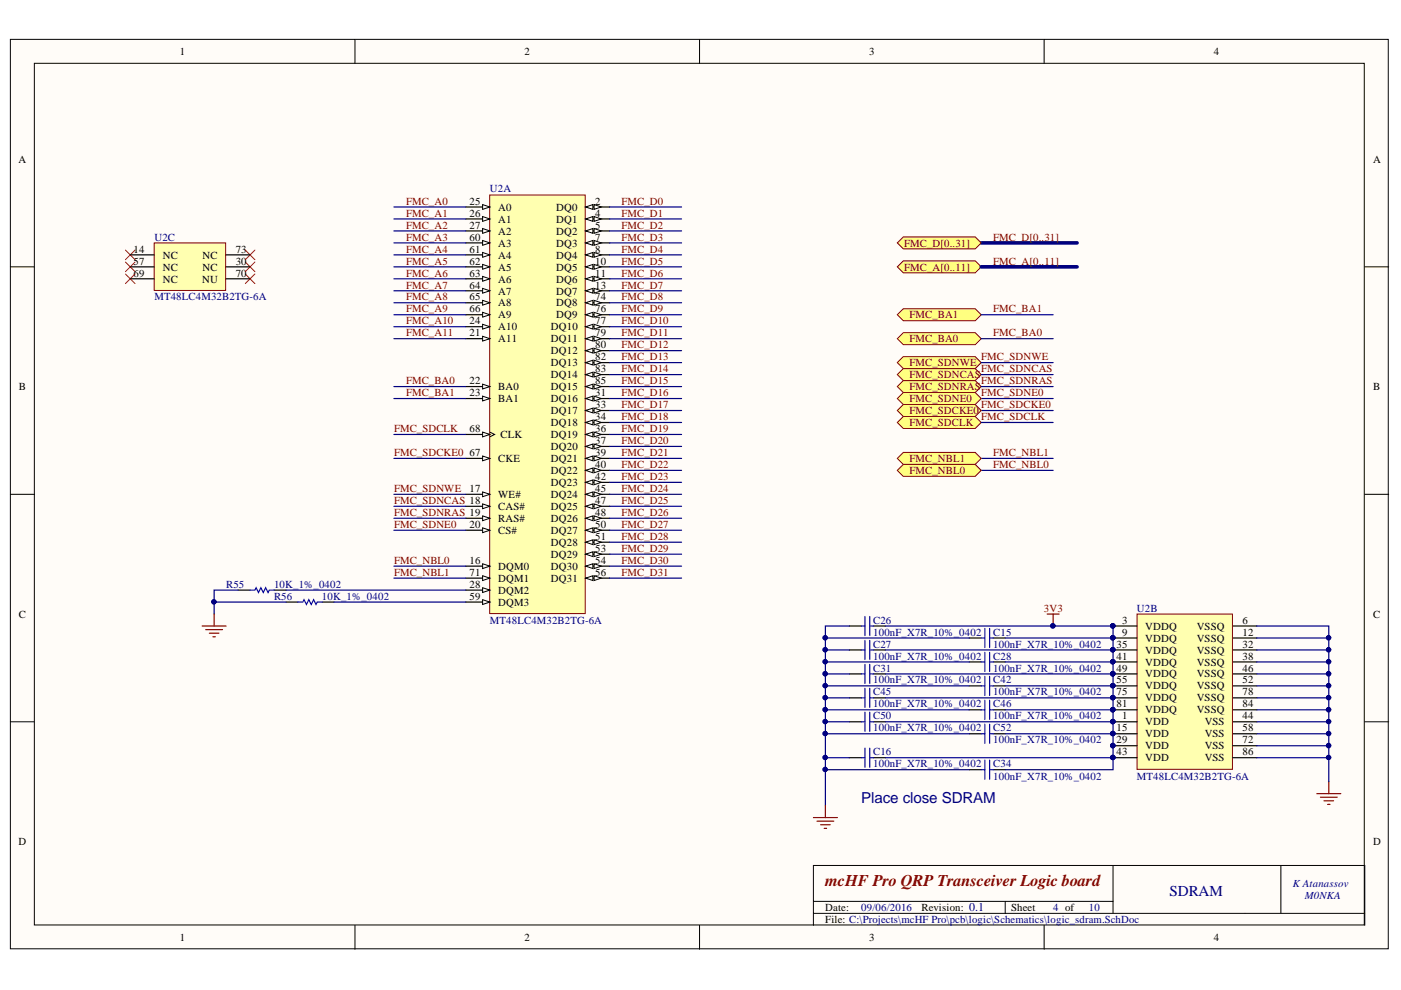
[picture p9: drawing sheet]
<svg xmlns="http://www.w3.org/2000/svg" width="297mm" height="210mm" viewBox="0 0 297 210" stroke-linecap="round" stroke-linejoin="round" font-family="sans-serif">
<defs><g id="words">
<text font-size="3.5" fill="#800000" x="175" y="187.8">mcHF Pro QRP Transceiver Logic board</text>
<g font-size="3.2" fill="#000080">
<text x="182.6" y="170.2">Place close SDRAM</text>
<text x="248" y="189.9">SDRAM</text>
</g>
<g font-size="2.3">
<text x="38.1" y="11.7">1</text>
<text x="111.2" y="11.7">2</text>
<text x="184.3" y="11.7">3</text>
<text x="257.4" y="11.7">4</text>
<text x="3.9" y="34.5">A</text>
<text x="291.1" y="34.5">A</text>
<text x="99.5" y="43.4">25</text>
<text x="99.5" y="46">26</text>
<text x="105.6" y="44.7">A0</text>
<text x="105.6" y="47.2">A1</text>
<text x="117.9" y="44.7">DQ0</text>
<text x="117.9" y="47.2">DQ1</text>
<text x="126.2" y="43.4">2</text>
<text x="126.2" y="46">4</text>
<text x="28.3" y="53.6">14</text>
<text x="50" y="53.6">73</text>
<text x="99.5" y="48.5">27</text>
<text x="99.5" y="51">60</text>
<text x="99.5" y="53.6">61</text>
<text x="105.6" y="49.8">A2</text>
<text x="105.6" y="52.3">A3</text>
<text x="117.9" y="49.8">DQ2</text>
<text x="117.9" y="52.3">DQ3</text>
<text x="126.2" y="48.5">5</text>
<text x="126.2" y="51">7</text>
<text x="126.2" y="53.6">8</text>
<text x="28.3" y="56.1">57</text>
<text x="28.3" y="58.6">69</text>
<text x="34.5" y="54.8">NC</text>
<text x="34.5" y="57.4">NC</text>
<text x="34.5" y="59.9">NC</text>
<text x="42.9" y="59.9">NU</text>
<text x="43" y="57.4">NC</text>
<text x="43" y="54.8">NC</text>
<text x="50" y="56.1">30</text>
<text x="50" y="58.6">70</text>
<text x="99.5" y="56.1">62</text>
<text x="99.5" y="58.6">63</text>
<text x="105.6" y="54.8">A4</text>
<text x="105.6" y="57.4">A5</text>
<text x="105.6" y="59.9">A6</text>
<text x="117.9" y="54.8">DQ4</text>
<text x="117.9" y="57.4">DQ5</text>
<text x="117.9" y="59.9">DQ6</text>
<text x="126.2" y="56.1">10</text>
<text x="126.2" y="58.6">11</text>
<text x="99.5" y="61.2">64</text>
<text x="99.5" y="63.7">65</text>
<text x="105.6" y="62.4">A7</text>
<text x="105.6" y="65">A8</text>
<text x="117.9" y="62.4">DQ7</text>
<text x="117.9" y="65">DQ8</text>
<text x="126.2" y="61.2">13</text>
<text x="126.2" y="63.7">74</text>
<text x="99.5" y="71.3">21</text>
<text x="99.5" y="68.8">24</text>
<text x="99.5" y="66.2">66</text>
<text x="105.6" y="70">A10</text>
<text x="105.6" y="67.5">A9</text>
<text x="116.8" y="70">DQ10</text>
<text x="117.9" y="67.5">DQ9</text>
<text x="126.2" y="66.2">76</text>
<text x="126.2" y="68.8">77</text>
<text x="126.2" y="71.3">79</text>
<text x="105.6" y="72.6">A11</text>
<text x="116.8" y="72.6">DQ11</text>
<text x="116.8" y="75.1">DQ12</text>
<text x="116.8" y="77.7">DQ13</text>
<text x="126.2" y="73.8">80</text>
<text x="126.2" y="76.4">82</text>
<text x="4" y="82.7">B</text>
<text x="99.5" y="81.5">22</text>
<text x="99.5" y="84">23</text>
<text x="105.6" y="82.7">BA0</text>
<text x="116.8" y="80.2">DQ14</text>
<text x="116.8" y="82.7">DQ15</text>
<text x="126.2" y="84">31</text>
<text x="126.2" y="78.9">83</text>
<text x="126.2" y="81.5">85</text>
<text x="291.1" y="82.7">B</text>
<text x="105.6" y="85.3">BA1</text>
<text x="116.8" y="85.3">DQ16</text>
<text x="116.8" y="87.8">DQ17</text>
<text x="126.2" y="86.5">33</text>
<text x="126.2" y="89.1">34</text>
<text x="99.5" y="91.6">68</text>
<text x="106.1" y="92.9">CLK</text>
<text x="116.8" y="90.3">DQ18</text>
<text x="116.8" y="92.9">DQ19</text>
<text x="116.8" y="95.4">DQ20</text>
<text x="126.2" y="91.6">36</text>
<text x="126.2" y="94.1">37</text>
<text x="99.5" y="96.7">67</text>
<text x="105.6" y="97.9">CKE</text>
<text x="116.8" y="97.9">DQ21</text>
<text x="116.8" y="100.5">DQ22</text>
<text x="126.2" y="96.7">39</text>
<text x="126.2" y="99.2">40</text>
<text x="126.2" y="101.7">42</text>
<text x="99.5" y="104.4">17</text>
<text x="105.6" y="105.6">WE#</text>
<text x="116.8" y="103">DQ23</text>
<text x="116.8" y="105.6">DQ24</text>
<text x="126.2" y="104.4">45</text>
<text x="126.2" y="106.9">47</text>
<text x="99.5" y="112">20</text>
<text x="105.6" y="108.2">CAS#</text>
<text x="105.6" y="110.7">RAS#</text>
<text x="105.6" y="113.2">CS#</text>
<text x="116.8" y="108.2">DQ25</text>
<text x="116.8" y="110.7">DQ26</text>
<text x="116.8" y="113.2">DQ27</text>
<text x="126.2" y="109.4">48</text>
<text x="126.2" y="112">50</text>
<text x="99.5" y="119.6">16</text>
<text x="116.8" y="115.8">DQ28</text>
<text x="116.8" y="118.3">DQ29</text>
<text x="126.2" y="114.5">51</text>
<text x="126.2" y="117">53</text>
<text x="126.2" y="119.6">54</text>
<text x="99.5" y="124.6">28</text>
<text x="99.5" y="122.1">71</text>
<text x="105.6" y="120.8">DQM0</text>
<text x="105.6" y="125.9">DQM2</text>
<text x="105.6" y="123.4">DQM1</text>
<text x="116.8" y="120.8">DQ30</text>
<text x="116.8" y="123.4">DQ31</text>
<text x="126.2" y="122.1">56</text>
<text x="4" y="131">C</text>
<text x="99.5" y="127.2">59</text>
<text x="105.6" y="128.4">DQM3</text>
<text x="291.1" y="131">C</text>
<text x="236.7" y="137.3">35</text>
<text x="237.9" y="132.2">3</text>
<text x="237.9" y="134.8">9</text>
<text x="242.8" y="133.5">VDDQ</text>
<text x="242.8" y="136">VDDQ</text>
<text x="253.7" y="133.5">VSSQ</text>
<text x="253.7" y="136">VSSQ</text>
<text x="263.4" y="132.2">6</text>
<text x="263.4" y="134.8">12</text>
<text x="263.4" y="137.3">32</text>
<text x="236.7" y="139.8">41</text>
<text x="236.7" y="142.4">49</text>
<text x="242.8" y="138.6">VDDQ</text>
<text x="242.8" y="141.1">VDDQ</text>
<text x="242.8" y="143.6">VDDQ</text>
<text x="253.7" y="138.6">VSSQ</text>
<text x="253.7" y="141.1">VSSQ</text>
<text x="253.7" y="143.6">VSSQ</text>
<text x="263.4" y="139.8">38</text>
<text x="263.4" y="142.4">46</text>
<text x="236.7" y="144.9">55</text>
<text x="236.7" y="147.4">75</text>
<text x="236.7" y="150">81</text>
<text x="242.8" y="146.2">VDDQ</text>
<text x="242.8" y="148.7">VDDQ</text>
<text x="253.7" y="146.2">VSSQ</text>
<text x="253.7" y="148.7">VSSQ</text>
<text x="263.4" y="144.9">52</text>
<text x="263.4" y="147.4">78</text>
<text x="263.4" y="150">84</text>
<text x="236.7" y="155">15</text>
<text x="237.9" y="152.5">1</text>
<text x="242.8" y="153.8">VDD</text>
<text x="242.8" y="151.2">VDDQ</text>
<text x="253.7" y="151.2">VSSQ</text>
<text x="255.4" y="153.8">VSS</text>
<text x="263.4" y="152.5">44</text>
<text x="263.4" y="155">58</text>
<text x="236.7" y="157.6">29</text>
<text x="236.7" y="160.1">43</text>
<text x="242.8" y="156.3">VDD</text>
<text x="242.8" y="158.9">VDD</text>
<text x="242.8" y="161.4">VDD</text>
<text x="255.4" y="156.3">VSS</text>
<text x="255.4" y="158.9">VSS</text>
<text x="255.4" y="161.4">VSS</text>
<text x="263.4" y="157.6">72</text>
<text x="263.4" y="160.1">86</text>
<text x="3.9" y="179.2">D</text>
<text x="291.1" y="179.2">D</text>
<text x="175" y="193.2">Date:</text>
<text x="175" y="195.7">File: C:\Projects\mcHF Pro\pcb\logic\Schematics\logic_sdram.SchDoc</text>
<text x="195.4" y="193.2">Revision: 0.1</text>
<text x="214.4" y="193.2">Sheet</text>
<text x="38.1" y="199.5">1</text>
<text x="111.2" y="199.5">2</text>
<text x="184.3" y="199.5">3</text>
<text x="257.4" y="199.5">4</text>
</g>
<g font-size="2.3" fill="#000080">
<text x="103.9" y="40.8">U2A</text>
<text x="32.7" y="51">U2C</text>
<text x="32.7" y="63.7">MT48LC4M32B2TG-6A</text>
<text x="48" y="124.6">R55</text>
<text x="58.1" y="124.6">10K_1%_0402</text>
<text x="58.1" y="127.2">R56</text>
<text x="68.3" y="127.2">10K_1%_0402</text>
<text x="241" y="129.7">U2B</text>
<text x="103.9" y="132.2">MT48LC4M32B2TG-6A</text>
<text x="185.1" y="137.3">C27</text>
<text x="185.1" y="132.2">C26</text>
<text x="185.1" y="134.8">100nF_X7R_10%_0402</text>
<text x="210.6" y="134.8">C15</text>
<text x="210.6" y="137.3">100nF_X7R_10%_0402</text>
<text x="185.1" y="142.4">C31</text>
<text x="185.1" y="139.8">100nF_X7R_10%_0402</text>
<text x="210.6" y="139.8">C28</text>
<text x="210.6" y="142.4">100nF_X7R_10%_0402</text>
<text x="185.1" y="147.4">C45</text>
<text x="185.1" y="150">100nF_X7R_10%_0402</text>
<text x="185.1" y="144.9">100nF_X7R_10%_0402</text>
<text x="210.6" y="150">C46</text>
<text x="210.6" y="144.9">C42</text>
<text x="210.6" y="147.4">100nF_X7R_10%_0402</text>
<text x="185.1" y="152.5">C50</text>
<text x="185.1" y="155">100nF_X7R_10%_0402</text>
<text x="210.6" y="152.5">100nF_X7R_10%_0402</text>
<text x="210.6" y="155">C52</text>
<text x="185.1" y="160.1">C16</text>
<text x="210.6" y="157.6">100nF_X7R_10%_0402</text>
<text x="185.1" y="162.7">100nF_X7R_10%_0402</text>
<text x="210.6" y="162.7">C34</text>
<text x="210.6" y="165.3">100nF_X7R_10%_0402</text>
<text x="241" y="165.3">MT48LC4M32B2TG-6A</text>
<text x="274.1" y="188.1">K Atanassov</text>
<text x="276.6" y="190.6">M0NKA</text>
<text x="182.6" y="193.2">09/06/2016</text>
<text x="223.3" y="193.2">4 of</text>
<text x="230.9" y="193.2">10</text>
</g>
<g font-size="2.3" fill="#800000">
<text x="86.1" y="43.4">FMC_A0</text>
<text x="86.1" y="46">FMC_A1</text>
<text x="131.8" y="43.4">FMC_D0</text>
<text x="131.8" y="46">FMC_D1</text>
<text x="86.1" y="48.5">FMC_A2</text>
<text x="86.1" y="51">FMC_A3</text>
<text x="86.1" y="53.6">FMC_A4</text>
<text x="131.8" y="48.5">FMC_D2</text>
<text x="131.8" y="51">FMC_D3</text>
<text x="131.8" y="53.6">FMC_D4</text>
<text x="191.7" y="52.3">FMC_D[0..31]</text>
<text x="210.6" y="51">FMC_D[0..31]</text>
<text x="86.1" y="56.1">FMC_A5</text>
<text x="86.1" y="58.6">FMC_A6</text>
<text x="131.8" y="56.1">FMC_D5</text>
<text x="131.8" y="58.6">FMC_D6</text>
<text x="191.7" y="57.4">FMC_A[0..11]</text>
<text x="210.6" y="56.1">FMC_A[0..11]</text>
<text x="86.1" y="61.2">FMC_A7</text>
<text x="86.1" y="63.7">FMC_A8</text>
<text x="131.8" y="61.2">FMC_D7</text>
<text x="131.8" y="63.7">FMC_D8</text>
<text x="86.1" y="66.2">FMC_A9</text>
<text x="86.1" y="68.8">FMC_A10</text>
<text x="86.1" y="71.3">FMC_A11</text>
<text x="131.8" y="66.2">FMC_D9</text>
<text x="131.8" y="68.8">FMC_D10</text>
<text x="131.8" y="71.3">FMC_D11</text>
<text x="192.8" y="67.5">FMC_BA1</text>
<text x="210.6" y="71.3">FMC_BA0</text>
<text x="210.6" y="66.2">FMC_BA1</text>
<text x="131.8" y="73.8">FMC_D12</text>
<text x="131.8" y="76.4">FMC_D13</text>
<text x="192.8" y="72.6">FMC_BA0</text>
<text x="192.8" y="77.7">FMC_SDNWE</text>
<text x="208.1" y="76.4">FMC_SDNWE</text>
<text x="86.1" y="81.5">FMC_BA0</text>
<text x="86.1" y="84">FMC_BA1</text>
<text x="131.8" y="78.9">FMC_D14</text>
<text x="131.8" y="81.5">FMC_D15</text>
<text x="131.8" y="84">FMC_D16</text>
<text x="192.8" y="82.7">FMC_SDNRAS</text>
<text x="192.8" y="80.2">FMC_SDNCAS</text>
<text x="208.1" y="84">FMC_SDNE0</text>
<text x="208.1" y="78.9">FMC_SDNCAS</text>
<text x="208.1" y="81.5">FMC_SDNRAS</text>
<text x="131.8" y="86.5">FMC_D17</text>
<text x="131.8" y="89.1">FMC_D18</text>
<text x="192.8" y="85.3">FMC_SDNE0</text>
<text x="192.8" y="87.8">FMC_SDCKE0</text>
<text x="208.1" y="86.5">FMC_SDCKE0</text>
<text x="208.1" y="89.1">FMC_SDCLK</text>
<text x="83.6" y="91.6">FMC_SDCLK</text>
<text x="131.8" y="91.6">FMC_D19</text>
<text x="131.8" y="94.1">FMC_D20</text>
<text x="192.8" y="90.3">FMC_SDCLK</text>
<text x="83.6" y="96.7">FMC_SDCKE0</text>
<text x="131.8" y="96.7">FMC_D21</text>
<text x="131.8" y="99.2">FMC_D22</text>
<text x="131.8" y="101.7">FMC_D23</text>
<text x="192.8" y="100.5">FMC_NBL0</text>
<text x="192.8" y="97.9">FMC_NBL1</text>
<text x="210.6" y="99.2">FMC_NBL0</text>
<text x="210.6" y="96.7">FMC_NBL1</text>
<text x="83.6" y="104.4">FMC_SDNWE</text>
<text x="83.6" y="106.9">FMC_SDNCAS 18</text>
<text x="131.8" y="104.4">FMC_D24</text>
<text x="131.8" y="106.9">FMC_D25</text>
<text x="83.6" y="109.4">FMC_SDNRAS 19</text>
<text x="83.6" y="112">FMC_SDNE0</text>
<text x="131.8" y="109.4">FMC_D26</text>
<text x="131.8" y="112">FMC_D27</text>
<text x="83.6" y="119.6">FMC_NBL0</text>
<text x="131.8" y="114.5">FMC_D28</text>
<text x="131.8" y="117">FMC_D29</text>
<text x="131.8" y="119.6">FMC_D30</text>
<text x="83.6" y="122.1">FMC_NBL1</text>
<text x="131.8" y="122.1">FMC_D31</text>
<text x="221.3" y="129.7">3V3</text>
</g>
</g></defs>
<g fill="#fffcf8" stroke="#000" stroke-width=".21">
<path d="M2.2 8.3h292.1v192.9h-292.1z"/>
<path d="M7.3 13.4h282v182.7h-282z"/>
</g>
<g fill="none" stroke="#000" stroke-width=".21">
<path d="M75.3 8.3v5.1M148.3 8.3v5.1M221.4 8.3v5.1M2.2 56.6h5.1M289.4 56.6h5M2.2 104.8h5.1M289.4 104.8h5M2.2 153h5.1M289.4 153h5M75.3 196.2v5.1M148.3 196.2v5.1M172.5 196.2v-12.7h116.9v12.7"/>
<path d="M172.5 193.7h116.9M172.5 191.1h63.5M213.1 191.1v2.6M221.4 196.2v5.1M236 183.5v10.2M271.6 183.5v10.2"/>
</g>
<path d="M190.2 56.6l1.3-1.3h15.3l1.2 1.3-1.2 1.2h-15.3z" fill-rule="evenodd" fill="#ffff80" stroke="#800000" stroke-width=".21"/>
<path d="M208 56.6h20.4M208 51.5h20.4" fill="none" stroke="#000080" stroke-width=".76"/>
<g fill="#ffff80" stroke="#800000" stroke-width=".21">
<path d="M190.2 51.5l1.3-1.3h15.3l1.2 1.3-1.2 1.3h-15.3z" fill-rule="evenodd"/>
<path d="M190.2 71.8l1.3-1.3h15.3l1.2 1.3-1.2 1.3h-15.3z" fill-rule="evenodd"/>
<path d="M190.2 66.7l1.3-1.2h15.3l1.2 1.2-1.2 1.3h-15.3z" fill-rule="evenodd"/>
</g>
<path d="M208 97.2h15.3M208 99.7h15.3M45.4 127.7h15.2M50.5 125.1h-5.1v5.1M60.6 125.1h38.2M70.8 127.7h28" fill="none" stroke="#000080" stroke-width=".25"/>
<path d="M50.5 125.1h2.5M58.1 125.1h2.5M60.6 127.7h2.6M68.3 127.7h2.5" fill="none" stroke="#000" stroke-width=".25"/>
<path d="M53 125.1h1l.3-.5 .5 1 .5-1 .5 1 .5-1 .5 1 .3-.5h1M63.2 127.7h1l.3-.6 .5 1.1 .5-1.1 .5 1.1 .5-1.1 .5 1.1 .3-.5h1" fill="none" stroke="#00f" stroke-width=".25"/>
<circle cx="45.3" cy="127.6" r=".46" fill="#000080" stroke="#000080" stroke-width=".21"/>
<path d="M42.9 132.7h5M43.6 133.5h3.6M44.4 134.3h2M45.1 135h.6M45.4 130.2v2.5" fill="none" stroke="#800000" stroke-width=".25"/>
<g fill="#ffff80" stroke="#800000" stroke-width=".21">
<path d="M190.2 99.7l1.3-1.2h15.3l1.2 1.2-1.2 1.3h-15.3z" fill-rule="evenodd"/>
<path d="M190.2 97.2l1.3-1.3h15.3l1.2 1.3-1.2 1.3h-15.3z" fill-rule="evenodd"/>
</g>
<path d="M26.6 53l2 2.1M26.6 55.6l2 2M26.6 58.1l2 2M28.6 53l-2 2.1M28.6 55.6l-2 2M28.6 58.1l-2 2M52 58.1l2 2M52 53l2 2.1M52 55.6l2 2M54 58.1l-2 2M54 53l-2 2.1M54 55.6l-2 2" fill="none" stroke="#f00" stroke-width=".21"/>
<path d="M103.8 41.3h20.3v88.8h-20.3z" fill="#ffffb0" stroke="#800000" stroke-width=".21"/>
<path d="M124.2 43.9h5.1" fill="none" stroke="#000" stroke-width=".25"/>
<path d="M124.2 43.9l1.5-.5v1z" fill="#fffcf8"/>
<path d="M124.2 43.9l1.5-.5v1z" fill="none" stroke="#000" stroke-width=".21"/>
<path d="M126 43.4l1.5 .5-1.5 .5z" fill="#fffcf8"/>
<path d="M126 43.4l1.5 .5-1.5 .5z" fill="none" stroke="#000" stroke-width=".21"/>
<path d="M124.2 46.4h5.1" fill="none" stroke="#000" stroke-width=".25"/>
<path d="M124.2 46.4l1.5-.5v1z" fill="#fffcf8"/>
<path d="M124.2 46.4l1.5-.5v1z" fill="none" stroke="#000" stroke-width=".21"/>
<path d="M126 45.9l1.5 .5-1.5 .5z" fill="#fffcf8"/>
<path d="M126 45.9l1.5 .5-1.5 .5z" fill="none" stroke="#000" stroke-width=".21"/>
<path d="M124.2 49h5.1" fill="none" stroke="#000" stroke-width=".25"/>
<path d="M124.2 49l1.5-.5v1z" fill="#fffcf8"/>
<path d="M124.2 49l1.5-.5v1z" fill="none" stroke="#000" stroke-width=".21"/>
<path d="M126 48.5l1.5 .5-1.5 .5z" fill="#fffcf8"/>
<path d="M126 48.5l1.5 .5-1.5 .5z" fill="none" stroke="#000" stroke-width=".21"/>
<path d="M124.2 51.5h5.1" fill="none" stroke="#000" stroke-width=".25"/>
<path d="M124.2 51.5l1.5-.5v1z" fill="#fffcf8"/>
<path d="M124.2 51.5l1.5-.5v1z" fill="none" stroke="#000" stroke-width=".21"/>
<path d="M126 51l1.5 .5-1.5 .5z" fill="#fffcf8"/>
<path d="M126 51l1.5 .5-1.5 .5z" fill="none" stroke="#000" stroke-width=".21"/>
<path d="M124.2 54h5.1" fill="none" stroke="#000" stroke-width=".25"/>
<path d="M124.2 54l1.5-.5v1z" fill="#fffcf8"/>
<path d="M124.2 54l1.5-.5v1z" fill="none" stroke="#000" stroke-width=".21"/>
<path d="M126 53.5l1.5 .5-1.5 .5z" fill="#fffcf8"/>
<path d="M126 53.5l1.5 .5-1.5 .5z" fill="none" stroke="#000" stroke-width=".21"/>
<path d="M124.2 56.6h5.1" fill="none" stroke="#000" stroke-width=".25"/>
<path d="M124.2 56.6l1.5-.5v1z" fill="#fffcf8"/>
<path d="M124.2 56.6l1.5-.5v1z" fill="none" stroke="#000" stroke-width=".21"/>
<path d="M126 56.1l1.5 .5-1.5 .5z" fill="#fffcf8"/>
<path d="M126 56.1l1.5 .5-1.5 .5z" fill="none" stroke="#000" stroke-width=".21"/>
<path d="M124.2 59.1h5.1" fill="none" stroke="#000" stroke-width=".25"/>
<path d="M124.2 59.1l1.5-.5v1z" fill="#fffcf8"/>
<path d="M124.2 59.1l1.5-.5v1z" fill="none" stroke="#000" stroke-width=".21"/>
<path d="M126 58.6l1.5 .5-1.5 .5z" fill="#fffcf8"/>
<path d="M126 58.6l1.5 .5-1.5 .5z" fill="none" stroke="#000" stroke-width=".21"/>
<path d="M124.2 61.7h5.1" fill="none" stroke="#000" stroke-width=".25"/>
<path d="M124.2 61.7l1.5-.6v1.1z" fill="#fffcf8"/>
<path d="M124.2 61.7l1.5-.6v1.1z" fill="none" stroke="#000" stroke-width=".21"/>
<path d="M126 61.1l1.5 .6-1.5 .5z" fill="#fffcf8"/>
<path d="M126 61.1l1.5 .6-1.5 .5z" fill="none" stroke="#000" stroke-width=".21"/>
<path d="M98.8 120h5" fill="none" stroke="#000" stroke-width=".25"/>
<path d="M102.3 119.5l1.5 .5-1.5 .5z" fill="#fffcf8"/>
<path d="M102.3 119.5l1.5 .5-1.5 .5z" fill="none" stroke="#000" stroke-width=".21"/>
<path d="M98.8 71.8h5" fill="none" stroke="#000" stroke-width=".25"/>
<path d="M102.3 71.3l1.5 .5-1.5 .5z" fill="#fffcf8"/>
<path d="M102.3 71.3l1.5 .5-1.5 .5z" fill="none" stroke="#000" stroke-width=".21"/>
<path d="M98.8 69.3h5" fill="none" stroke="#000" stroke-width=".25"/>
<path d="M102.3 68.8l1.5 .5-1.5 .5z" fill="#fffcf8"/>
<path d="M102.3 68.8l1.5 .5-1.5 .5z" fill="none" stroke="#000" stroke-width=".21"/>
<path d="M98.8 43.9h5" fill="none" stroke="#000" stroke-width=".25"/>
<path d="M102.3 43.4l1.5 .5-1.5 .5z" fill="#fffcf8"/>
<path d="M102.3 43.4l1.5 .5-1.5 .5z" fill="none" stroke="#000" stroke-width=".21"/>
<path d="M98.8 46.4h5" fill="none" stroke="#000" stroke-width=".25"/>
<path d="M102.3 45.9l1.5 .5-1.5 .5z" fill="#fffcf8"/>
<path d="M102.3 45.9l1.5 .5-1.5 .5z" fill="none" stroke="#000" stroke-width=".21"/>
<path d="M98.8 49h5" fill="none" stroke="#000" stroke-width=".25"/>
<path d="M102.3 48.5l1.5 .5-1.5 .5z" fill="#fffcf8"/>
<path d="M102.3 48.5l1.5 .5-1.5 .5z" fill="none" stroke="#000" stroke-width=".21"/>
<path d="M98.8 125.1h5" fill="none" stroke="#000" stroke-width=".25"/>
<path d="M102.3 124.6l1.5 .5-1.5 .5z" fill="#fffcf8"/>
<path d="M102.3 124.6l1.5 .5-1.5 .5z" fill="none" stroke="#000" stroke-width=".21"/>
<path d="M124.2 84.5h5.1" fill="none" stroke="#000" stroke-width=".25"/>
<path d="M124.2 84.5l1.5-.5v1z" fill="#fffcf8"/>
<path d="M124.2 84.5l1.5-.5v1z" fill="none" stroke="#000" stroke-width=".21"/>
<path d="M126 84l1.5 .5-1.5 .5z" fill="#fffcf8"/>
<path d="M126 84l1.5 .5-1.5 .5z" fill="none" stroke="#000" stroke-width=".21"/>
<path d="M124.2 87h5.1" fill="none" stroke="#000" stroke-width=".25"/>
<path d="M124.2 87l1.5-.5v1z" fill="#fffcf8"/>
<path d="M124.2 87l1.5-.5v1z" fill="none" stroke="#000" stroke-width=".21"/>
<path d="M126 86.5l1.5 .5-1.5 .5z" fill="#fffcf8"/>
<path d="M126 86.5l1.5 .5-1.5 .5z" fill="none" stroke="#000" stroke-width=".21"/>
<path d="M124.2 89.6h5.1" fill="none" stroke="#000" stroke-width=".25"/>
<path d="M124.2 89.6l1.5-.5v1z" fill="#fffcf8"/>
<path d="M124.2 89.6l1.5-.5v1z" fill="none" stroke="#000" stroke-width=".21"/>
<path d="M126 89.1l1.5 .5-1.5 .5z" fill="#fffcf8"/>
<path d="M126 89.1l1.5 .5-1.5 .5z" fill="none" stroke="#000" stroke-width=".21"/>
<path d="M124.2 92.1h5.1" fill="none" stroke="#000" stroke-width=".25"/>
<path d="M124.2 92.1l1.5-.5v1z" fill="#fffcf8"/>
<path d="M124.2 92.1l1.5-.5v1z" fill="none" stroke="#000" stroke-width=".21"/>
<path d="M126 91.6l1.5 .5-1.5 .5z" fill="#fffcf8"/>
<path d="M126 91.6l1.5 .5-1.5 .5z" fill="none" stroke="#000" stroke-width=".21"/>
<path d="M124.2 94.7h5.1" fill="none" stroke="#000" stroke-width=".25"/>
<path d="M124.2 94.7l1.5-.6v1.1z" fill="#fffcf8"/>
<path d="M124.2 94.7l1.5-.6v1.1z" fill="none" stroke="#000" stroke-width=".21"/>
<path d="M126 94.1l1.5 .6-1.5 .5z" fill="#fffcf8"/>
<path d="M126 94.1l1.5 .6-1.5 .5z" fill="none" stroke="#000" stroke-width=".21"/>
<path d="M124.2 97.2h5.1" fill="none" stroke="#000" stroke-width=".25"/>
<path d="M124.2 97.2l1.5-.5v1z" fill="#fffcf8"/>
<path d="M124.2 97.2l1.5-.5v1z" fill="none" stroke="#000" stroke-width=".21"/>
<path d="M126 96.7l1.5 .5-1.5 .5z" fill="#fffcf8"/>
<path d="M126 96.7l1.5 .5-1.5 .5z" fill="none" stroke="#000" stroke-width=".21"/>
<path d="M124.2 99.7h5.1" fill="none" stroke="#000" stroke-width=".25"/>
<path d="M124.2 99.7l1.5-.5v1z" fill="#fffcf8"/>
<path d="M124.2 99.7l1.5-.5v1z" fill="none" stroke="#000" stroke-width=".21"/>
<path d="M126 99.2l1.5 .5-1.5 .5z" fill="#fffcf8"/>
<path d="M126 99.2l1.5 .5-1.5 .5z" fill="none" stroke="#000" stroke-width=".21"/>
<path d="M124.2 102.3h5.1" fill="none" stroke="#000" stroke-width=".25"/>
<path d="M124.2 102.3l1.5-.5v1z" fill="#fffcf8"/>
<path d="M124.2 102.3l1.5-.5v1z" fill="none" stroke="#000" stroke-width=".21"/>
<path d="M126 101.8l1.5 .5-1.5 .5z" fill="#fffcf8"/>
<path d="M126 101.8l1.5 .5-1.5 .5z" fill="none" stroke="#000" stroke-width=".21"/>
<path d="M124.2 104.8h5.1" fill="none" stroke="#000" stroke-width=".25"/>
<path d="M124.2 104.8l1.5-.5v1z" fill="#fffcf8"/>
<path d="M124.2 104.8l1.5-.5v1z" fill="none" stroke="#000" stroke-width=".21"/>
<path d="M126 104.3l1.5 .5-1.5 .5z" fill="#fffcf8"/>
<path d="M126 104.3l1.5 .5-1.5 .5z" fill="none" stroke="#000" stroke-width=".21"/>
<path d="M124.2 107.3h5.1" fill="none" stroke="#000" stroke-width=".25"/>
<path d="M124.2 107.3l1.5-.5v1.1z" fill="#fffcf8"/>
<path d="M124.2 107.3l1.5-.5v1.1z" fill="none" stroke="#000" stroke-width=".21"/>
<path d="M126 106.8l1.5 .5-1.5 .6z" fill="#fffcf8"/>
<path d="M126 106.8l1.5 .5-1.5 .6z" fill="none" stroke="#000" stroke-width=".21"/>
<path d="M124.2 109.9h5.1" fill="none" stroke="#000" stroke-width=".25"/>
<path d="M124.2 109.9l1.5-.5v1z" fill="#fffcf8"/>
<path d="M124.2 109.9l1.5-.5v1z" fill="none" stroke="#000" stroke-width=".21"/>
<path d="M126 109.4l1.5 .5-1.5 .5z" fill="#fffcf8"/>
<path d="M126 109.4l1.5 .5-1.5 .5z" fill="none" stroke="#000" stroke-width=".21"/>
<path d="M124.2 112.4h5.1" fill="none" stroke="#000" stroke-width=".25"/>
<path d="M124.2 112.4l1.5-.5v1z" fill="#fffcf8"/>
<path d="M124.2 112.4l1.5-.5v1z" fill="none" stroke="#000" stroke-width=".21"/>
<path d="M126 111.9l1.5 .5-1.5 .5z" fill="#fffcf8"/>
<path d="M126 111.9l1.5 .5-1.5 .5z" fill="none" stroke="#000" stroke-width=".21"/>
<path d="M124.2 115h5.1" fill="none" stroke="#000" stroke-width=".25"/>
<path d="M124.2 115l1.5-.5v1z" fill="#fffcf8"/>
<path d="M124.2 115l1.5-.5v1z" fill="none" stroke="#000" stroke-width=".21"/>
<path d="M126 114.5l1.5 .5-1.5 .5z" fill="#fffcf8"/>
<path d="M126 114.5l1.5 .5-1.5 .5z" fill="none" stroke="#000" stroke-width=".21"/>
<path d="M124.2 117.5h5.1" fill="none" stroke="#000" stroke-width=".25"/>
<path d="M124.2 117.5l1.5-.5v1z" fill="#fffcf8"/>
<path d="M124.2 117.5l1.5-.5v1z" fill="none" stroke="#000" stroke-width=".21"/>
<path d="M126 117l1.5 .5-1.5 .5z" fill="#fffcf8"/>
<path d="M126 117l1.5 .5-1.5 .5z" fill="none" stroke="#000" stroke-width=".21"/>
<path d="M124.2 120h5.1" fill="none" stroke="#000" stroke-width=".25"/>
<path d="M124.2 120l1.5-.5v1z" fill="#fffcf8"/>
<path d="M124.2 120l1.5-.5v1z" fill="none" stroke="#000" stroke-width=".21"/>
<path d="M126 119.5l1.5 .5-1.5 .5z" fill="#fffcf8"/>
<path d="M126 119.5l1.5 .5-1.5 .5z" fill="none" stroke="#000" stroke-width=".21"/>
<path d="M124.2 122.6h5.1" fill="none" stroke="#000" stroke-width=".25"/>
<path d="M124.2 122.6l1.5-.5v1z" fill="#fffcf8"/>
<path d="M124.2 122.6l1.5-.5v1z" fill="none" stroke="#000" stroke-width=".21"/>
<path d="M126 122.1l1.5 .5-1.5 .5z" fill="#fffcf8"/>
<path d="M126 122.1l1.5 .5-1.5 .5z" fill="none" stroke="#000" stroke-width=".21"/>
<path d="M98.8 127.7h5" fill="none" stroke="#000" stroke-width=".25"/>
<path d="M102.3 127.1l1.5 .6-1.5 .5z" fill="#fffcf8"/>
<path d="M102.3 127.1l1.5 .6-1.5 .5z" fill="none" stroke="#000" stroke-width=".21"/>
<path d="M98.8 51.5h5" fill="none" stroke="#000" stroke-width=".25"/>
<path d="M102.3 51l1.5 .5-1.5 .5z" fill="#fffcf8"/>
<path d="M102.3 51l1.5 .5-1.5 .5z" fill="none" stroke="#000" stroke-width=".21"/>
<path d="M98.8 54h5" fill="none" stroke="#000" stroke-width=".25"/>
<path d="M102.3 53.5l1.5 .5-1.5 .5z" fill="#fffcf8"/>
<path d="M102.3 53.5l1.5 .5-1.5 .5z" fill="none" stroke="#000" stroke-width=".21"/>
<path d="M98.8 56.6h5" fill="none" stroke="#000" stroke-width=".25"/>
<path d="M102.3 56.1l1.5 .5-1.5 .5z" fill="#fffcf8"/>
<path d="M102.3 56.1l1.5 .5-1.5 .5z" fill="none" stroke="#000" stroke-width=".21"/>
<path d="M98.8 59.1h5" fill="none" stroke="#000" stroke-width=".25"/>
<path d="M102.3 58.6l1.5 .5-1.5 .5z" fill="#fffcf8"/>
<path d="M102.3 58.6l1.5 .5-1.5 .5z" fill="none" stroke="#000" stroke-width=".21"/>
<path d="M98.8 61.7h5" fill="none" stroke="#000" stroke-width=".25"/>
<path d="M102.3 61.1l1.5 .6-1.5 .5z" fill="#fffcf8"/>
<path d="M102.3 61.1l1.5 .6-1.5 .5z" fill="none" stroke="#000" stroke-width=".21"/>
<path d="M98.8 64.2h5" fill="none" stroke="#000" stroke-width=".25"/>
<path d="M102.3 63.7l1.5 .5-1.5 .5z" fill="#fffcf8"/>
<path d="M102.3 63.7l1.5 .5-1.5 .5z" fill="none" stroke="#000" stroke-width=".21"/>
<path d="M98.8 66.7h5" fill="none" stroke="#000" stroke-width=".25"/>
<path d="M102.3 66.2l1.5 .5-1.5 .5z" fill="#fffcf8"/>
<path d="M102.3 66.2l1.5 .5-1.5 .5z" fill="none" stroke="#000" stroke-width=".21"/>
<path d="M98.8 122.6h5" fill="none" stroke="#000" stroke-width=".25"/>
<path d="M102.3 122.1l1.5 .5-1.5 .5z" fill="#fffcf8"/>
<path d="M102.3 122.1l1.5 .5-1.5 .5z" fill="none" stroke="#000" stroke-width=".21"/>
<path d="M124.2 64.2h5.1" fill="none" stroke="#000" stroke-width=".25"/>
<path d="M124.2 64.2l1.5-.5v1z" fill="#fffcf8"/>
<path d="M124.2 64.2l1.5-.5v1z" fill="none" stroke="#000" stroke-width=".21"/>
<path d="M126 63.7l1.5 .5-1.5 .5z" fill="#fffcf8"/>
<path d="M126 63.7l1.5 .5-1.5 .5z" fill="none" stroke="#000" stroke-width=".21"/>
<path d="M124.2 66.7h5.1" fill="none" stroke="#000" stroke-width=".25"/>
<path d="M124.2 66.7l1.5-.5v1z" fill="#fffcf8"/>
<path d="M124.2 66.7l1.5-.5v1z" fill="none" stroke="#000" stroke-width=".21"/>
<path d="M126 66.2l1.5 .5-1.5 .5z" fill="#fffcf8"/>
<path d="M126 66.2l1.5 .5-1.5 .5z" fill="none" stroke="#000" stroke-width=".21"/>
<path d="M124.2 69.3h5.1" fill="none" stroke="#000" stroke-width=".25"/>
<path d="M124.2 69.3l1.5-.5v1z" fill="#fffcf8"/>
<path d="M124.2 69.3l1.5-.5v1z" fill="none" stroke="#000" stroke-width=".21"/>
<path d="M126 68.8l1.5 .5-1.5 .5z" fill="#fffcf8"/>
<path d="M126 68.8l1.5 .5-1.5 .5z" fill="none" stroke="#000" stroke-width=".21"/>
<path d="M124.2 71.8h5.1" fill="none" stroke="#000" stroke-width=".25"/>
<path d="M124.2 71.8l1.5-.5v1z" fill="#fffcf8"/>
<path d="M124.2 71.8l1.5-.5v1z" fill="none" stroke="#000" stroke-width=".21"/>
<path d="M126 71.3l1.5 .5-1.5 .5z" fill="#fffcf8"/>
<path d="M126 71.3l1.5 .5-1.5 .5z" fill="none" stroke="#000" stroke-width=".21"/>
<path d="M124.2 74.3h5.1" fill="none" stroke="#000" stroke-width=".25"/>
<path d="M124.2 74.3l1.5-.5v1.1z" fill="#fffcf8"/>
<path d="M124.2 74.3l1.5-.5v1.1z" fill="none" stroke="#000" stroke-width=".21"/>
<path d="M126 73.8l1.5 .5-1.5 .6z" fill="#fffcf8"/>
<path d="M126 73.8l1.5 .5-1.5 .6z" fill="none" stroke="#000" stroke-width=".21"/>
<path d="M124.2 76.9h5.1" fill="none" stroke="#000" stroke-width=".25"/>
<path d="M124.2 76.9l1.5-.5v1z" fill="#fffcf8"/>
<path d="M124.2 76.9l1.5-.5v1z" fill="none" stroke="#000" stroke-width=".21"/>
<path d="M126 76.4l1.5 .5-1.5 .5z" fill="#fffcf8"/>
<path d="M126 76.4l1.5 .5-1.5 .5z" fill="none" stroke="#000" stroke-width=".21"/>
<path d="M124.2 79.4h5.1" fill="none" stroke="#000" stroke-width=".25"/>
<path d="M124.2 79.4l1.5-.5v1z" fill="#fffcf8"/>
<path d="M124.2 79.4l1.5-.5v1z" fill="none" stroke="#000" stroke-width=".21"/>
<path d="M126 78.9l1.5 .5-1.5 .5z" fill="#fffcf8"/>
<path d="M126 78.9l1.5 .5-1.5 .5z" fill="none" stroke="#000" stroke-width=".21"/>
<path d="M124.2 82h5.1" fill="none" stroke="#000" stroke-width=".25"/>
<path d="M124.2 82l1.5-.5v1z" fill="#fffcf8"/>
<path d="M124.2 82l1.5-.5v1z" fill="none" stroke="#000" stroke-width=".21"/>
<path d="M126 81.5l1.5 .5-1.5 .5z" fill="#fffcf8"/>
<path d="M126 81.5l1.5 .5-1.5 .5z" fill="none" stroke="#000" stroke-width=".21"/>
<path d="M98.8 82h5" fill="none" stroke="#000" stroke-width=".25"/>
<path d="M102.3 81.5l1.5 .5-1.5 .5z" fill="#fffcf8"/>
<path d="M102.3 81.5l1.5 .5-1.5 .5z" fill="none" stroke="#000" stroke-width=".21"/>
<path d="M98.8 84.5h5" fill="none" stroke="#000" stroke-width=".25"/>
<path d="M102.3 84l1.5 .5-1.5 .5z" fill="#fffcf8"/>
<path d="M102.3 84l1.5 .5-1.5 .5z" fill="none" stroke="#000" stroke-width=".21"/>
<path d="M98.8 97.2h5" fill="none" stroke="#000" stroke-width=".25"/>
<path d="M102.3 96.7l1.5 .5-1.5 .5z" fill="#fffcf8"/>
<path d="M102.3 96.7l1.5 .5-1.5 .5zM103.8 91.6l1.1 .5-1.1 .5" fill="none" stroke="#000" stroke-width=".21"/>
<path d="M98.8 92.1h5" fill="none" stroke="#000" stroke-width=".25"/>
<path d="M102.3 91.6l1.5 .5-1.5 .5z" fill="#fffcf8"/>
<path d="M102.3 91.6l1.5 .5-1.5 .5z" fill="none" stroke="#000" stroke-width=".21"/>
<path d="M98.8 104.8h5" fill="none" stroke="#000" stroke-width=".25"/>
<path d="M102.3 104.3l1.5 .5-1.5 .5z" fill="#fffcf8"/>
<path d="M102.3 104.3l1.5 .5-1.5 .5z" fill="none" stroke="#000" stroke-width=".21"/>
<path d="M98.8 107.3h5" fill="none" stroke="#000" stroke-width=".25"/>
<path d="M102.3 106.8l1.5 .5-1.5 .6z" fill="#fffcf8"/>
<path d="M102.3 106.8l1.5 .5-1.5 .6z" fill="none" stroke="#000" stroke-width=".21"/>
<path d="M98.8 109.9h5" fill="none" stroke="#000" stroke-width=".25"/>
<path d="M102.3 109.4l1.5 .5-1.5 .5z" fill="#fffcf8"/>
<path d="M102.3 109.4l1.5 .5-1.5 .5z" fill="none" stroke="#000" stroke-width=".21"/>
<path d="M98.8 112.4h5" fill="none" stroke="#000" stroke-width=".25"/>
<path d="M102.3 111.9l1.5 .5-1.5 .5z" fill="#fffcf8"/>
<path d="M102.3 111.9l1.5 .5-1.5 .5z" fill="none" stroke="#000" stroke-width=".21"/>
<path d="M241.1 130.2h20.2v32.9h-20.2z" fill="#ffffb0" stroke="#800000" stroke-width=".21"/>
<g fill="none" stroke="#000" stroke-width=".25">
<path d="M236 132.7h5.1M236 135.3h5.1M236 137.8h5.1M261.4 132.7h5.1M261.4 135.3h5.1M261.4 137.8h5.1M236 153h5.1M236 155.6h5.1M236 158.1h5.1M236 140.3h5.1M236 142.9h5.1M236 145.4h5.1"/>
<path d="M236 148h5.1M236 150.5h5.1M261.4 153h5.1M261.4 155.6h5.1M261.4 158.1h5.1M261.4 140.3h5.1M261.4 142.9h5.1M261.4 145.4h5.1M261.4 148h5.1M261.4 150.5h5.1M236 160.7h5.1M261.4 160.7h5.1"/>
</g>
<g fill="#000080" stroke="#000080" stroke-width=".21">
<circle cx="235.9" cy="153" r=".46"/>
<circle cx="235.9" cy="132.7" r=".47"/>
<circle cx="235.9" cy="135.2" r=".46"/>
<circle cx="235.9" cy="155.5" r=".46"/>
<circle cx="235.9" cy="158.1" r=".47"/>
<circle cx="235.9" cy="137.8" r=".46"/>
<circle cx="235.9" cy="140.3" r=".46"/>
<circle cx="235.9" cy="160.6" r=".46"/>
<circle cx="235.9" cy="142.8" r=".47"/>
<circle cx="235.9" cy="145.4" r=".46"/>
<circle cx="235.9" cy="147.9" r=".46"/>
<circle cx="235.9" cy="150.5" r=".47"/>
</g>
<path d="M32.7 51.5h15.1v10.1h-15.1z" fill="#ffffb0" stroke="#800000" stroke-width=".21"/>
<g fill="none" stroke="#000" stroke-width=".25">
<path d="M27.6 54h5.1M27.6 56.6h5.1M27.6 59.1h5.1M47.9 54h5.1M47.9 56.6h5.1M47.9 59.1h5.1M180.1 137.8h2.5M180.1 132.7h2.5M185.2 137.8h2.5M185.2 132.7h2.5M205.5 135.3h2.5M210.6 135.3h2.5"/>
<path d="M180.1 153h2.5M180.1 148h2.5M180.1 142.9h2.5M185.2 153h2.5M185.2 148h2.5M185.2 142.9h2.5M205.5 150.5h2.5M205.5 145.4h2.5M205.5 140.3h2.5M205.5 155.6h2.5M210.6 150.5h2.5M210.6 145.4h2.5"/>
<path d="M210.6 140.3h2.5M210.6 155.6h2.5M180.1 160.7h2.5M185.2 160.7h2.5M205.5 163.2h2.5M210.6 163.2h2.5"/>
</g>
<path d="M222 130.2h2.6M223.3 130.2v2.5M172.5 173.3h5M173.2 174.1h3.6M174 174.9h2M174.7 175.6h.6M175 170.8v2.5M279.2 168.3h5.1M280 169h3.5M280.7 169.8h2M281.5 170.6h.5M281.7 165.7v2.6" fill="none" stroke="#800000" stroke-width=".25"/>
<g fill="none" stroke="#000080" stroke-width=".25">
<path d="M83.5 43.9h15.3M83.5 46.4h15.3M83.5 49h15.3M83.5 51.5h15.3M83.5 54h15.3M83.5 56.6h15.3M83.5 59.1h15.3M129.3 43.9h15.2M129.3 46.4h15.2M129.3 49h15.2M129.3 51.5h15.2M129.3 54h15.2"/>
<path d="M129.3 56.6h15.2M129.3 59.1h15.2M83.5 61.7h15.3M83.5 64.2h15.3M83.5 66.7h15.3M83.5 69.3h15.3M83.5 71.8h15.3M129.3 61.7h15.2M129.3 64.2h15.2M129.3 66.7h15.2M129.3 69.3h15.2M129.3 71.8h15.2"/>
<path d="M129.3 74.3h15.2M129.3 76.9h15.2M129.3 79.4h15.2M208 66.7h15.3M208 71.8h15.3M83.5 82h15.3M83.5 84.5h15.3M83.5 92.1h15.3M83.5 97.2h15.3M129.3 82h15.2M129.3 84.5h15.2M129.3 87h15.2"/>
<path d="M129.3 89.6h15.2M129.3 92.1h15.2M129.3 94.7h15.2M129.3 97.2h15.2M129.3 99.7h15.2M83.5 104.8h15.3M83.5 107.3h15.3M83.5 109.9h15.3M83.5 112.4h15.3M129.3 102.3h15.2M129.3 104.8h15.2M129.3 107.3h15.2"/>
<path d="M129.3 109.9h15.2M129.3 112.4h15.2M129.3 115h15.2M129.3 117.5h15.2M83.5 120h15.3M83.5 122.6h15.3M129.3 120h15.2M129.3 122.6h15.2M175 135.3h30.5M175 137.8h5.1M180.1 132.7h-5.1v38.1M187.7 132.7h48.3v30.5h-22.9"/>
<path d="M187.7 137.8h48.3M213.1 135.3h22.9M266.5 132.7h15.2v33M266.5 135.3h15.2M266.5 137.8h15.2M175 140.3h30.5M175 142.9h5.1M175 145.4h30.5M175 148h5.1M175 150.5h30.5M175 153h5.1M175 155.6h30.5"/>
<path d="M187.7 142.9h48.3M187.7 148h48.3M187.7 153h48.3M213.1 140.3h22.9M213.1 145.4h22.9M213.1 150.5h22.9M213.1 155.6h22.9M266.5 140.3h15.2M266.5 142.9h15.2M266.5 145.4h15.2M266.5 148h15.2M266.5 150.5h15.2"/>
<path d="M266.5 153h15.2M266.5 155.6h15.2M266.5 158.1h15.2M175 160.7h5.1M175 163.2h30.5M187.7 160.7h48.3M266.5 160.7h15.2"/>
</g>
<g fill="#000080" stroke="#000080" stroke-width=".21">
<circle cx="281.7" cy="135.2" r=".46"/>
<circle cx="281.7" cy="137.8" r=".46"/>
<circle cx="281.7" cy="140.3" r=".46"/>
<circle cx="281.7" cy="142.8" r=".46"/>
<circle cx="281.7" cy="145.4" r=".46"/>
<circle cx="281.7" cy="147.9" r=".46"/>
<circle cx="281.7" cy="150.5" r=".46"/>
<circle cx="281.7" cy="153" r=".46"/>
<circle cx="281.7" cy="155.5" r=".46"/>
<circle cx="281.7" cy="160.6" r=".46"/>
<circle cx="281.7" cy="158.1" r=".46"/>
<circle cx="235.9" cy="137.8" r=".46"/>
<circle cx="175" cy="137.8" r=".46"/>
<circle cx="175" cy="140.3" r=".46"/>
<circle cx="235.9" cy="140.3" r=".46"/>
<circle cx="235.9" cy="142.8" r=".47"/>
<circle cx="174.9" cy="142.8" r=".46"/>
<circle cx="235.9" cy="145.4" r=".46"/>
<circle cx="175" cy="145.4" r=".46"/>
<circle cx="235.9" cy="147.9" r=".46"/>
<circle cx="175" cy="147.9" r=".46"/>
<circle cx="175" cy="153" r=".46"/>
<circle cx="175" cy="135.2" r=".46"/>
<circle cx="174.9" cy="150.5" r=".46"/>
<circle cx="175" cy="155.5" r=".46"/>
<circle cx="175" cy="160.6" r=".46"/>
<circle cx="175" cy="163.1" r=".46"/>
<circle cx="235.9" cy="150.5" r=".47"/>
<circle cx="235.9" cy="153" r=".46"/>
<circle cx="223.2" cy="132.7" r=".47"/>
<circle cx="235.9" cy="155.5" r=".46"/>
<circle cx="235.9" cy="160.6" r=".46"/>
<circle cx="235.9" cy="135.2" r=".46"/>
<circle cx="235.9" cy="132.7" r=".47"/>
<circle cx="235.9" cy="158.1" r=".47"/>
</g>
<g fill="none" stroke="#00f" stroke-width=".25">
<path d="M182.6 137.8h.8M182.6 132.7h.8M183.4 130.7v4.1M183.4 135.8v4M184.4 130.7v4.1M184.4 135.8v4M184.4 137.8h.8M184.4 132.7h.8M208 135.3h.8M208.8 133.2v4.1M208.8 138.3v4.1M209.8 133.2v4.1"/>
<path d="M209.8 138.3v4.1M209.8 135.3h.8M182.6 153h.8M182.6 148h.8M182.6 142.9h.8M183.4 140.9v4M183.4 145.9v4.1M183.4 151v4.1M183.4 158.6v4.1M184.4 140.9v4M184.4 145.9v4.1M184.4 151v4.1"/>
<path d="M184.4 158.6v4.1M184.4 153h.8M184.4 148h.8M184.4 142.9h.8M208 150.5h.8M208 145.4h.8M208 140.3h.8M208 155.6h.8M208.8 143.4v4.1M208.8 148.5v4M208.8 153.5v4.1M209.8 143.4v4.1"/>
<path d="M209.8 148.5v4M209.8 153.5v4.1M209.8 150.5h.8M209.8 145.4h.8M209.8 140.3h.8M209.8 155.6h.8M182.6 160.7h.8M184.4 160.7h.8M208 163.2h.8M208.8 161.2v4M209.8 161.2v4M209.8 163.2h.8"/>
</g>
<g fill="#ffff80" stroke="#800000" stroke-width=".21">
<path d="M190.2 76.9l1.3-1.3h15.3l1.2 1.3-1.2 1.3h-15.3z" fill-rule="evenodd"/>
<path d="M190.2 82l1.3-1.3h15.3l1.2 1.3-1.2 1.2h-15.3z" fill-rule="evenodd"/>
<path d="M190.2 79.4l1.3-1.2h15.3l1.2 1.2-1.2 1.3h-15.3z" fill-rule="evenodd"/>
<path d="M190.2 89.6l1.3-1.3h15.3l1.2 1.3-1.2 1.2h-15.3z" fill-rule="evenodd"/>
</g>
<path d="M208 76.9h15.3M208 79.4h15.3M208 82h15.3M208 84.5h15.3M208 87h15.3M208 89.6h15.3" fill="none" stroke="#000080" stroke-width=".25"/>
<g fill="#ffff80" stroke="#800000" stroke-width=".21">
<path d="M190.2 84.5l1.3-1.3h15.3l1.2 1.3-1.2 1.3h-15.3z" fill-rule="evenodd"/>
<path d="M190.2 87l1.3-1.2h15.3l1.2 1.2-1.2 1.3h-15.3z" fill-rule="evenodd"/>
</g>
<use href="#words"/>
</svg>
